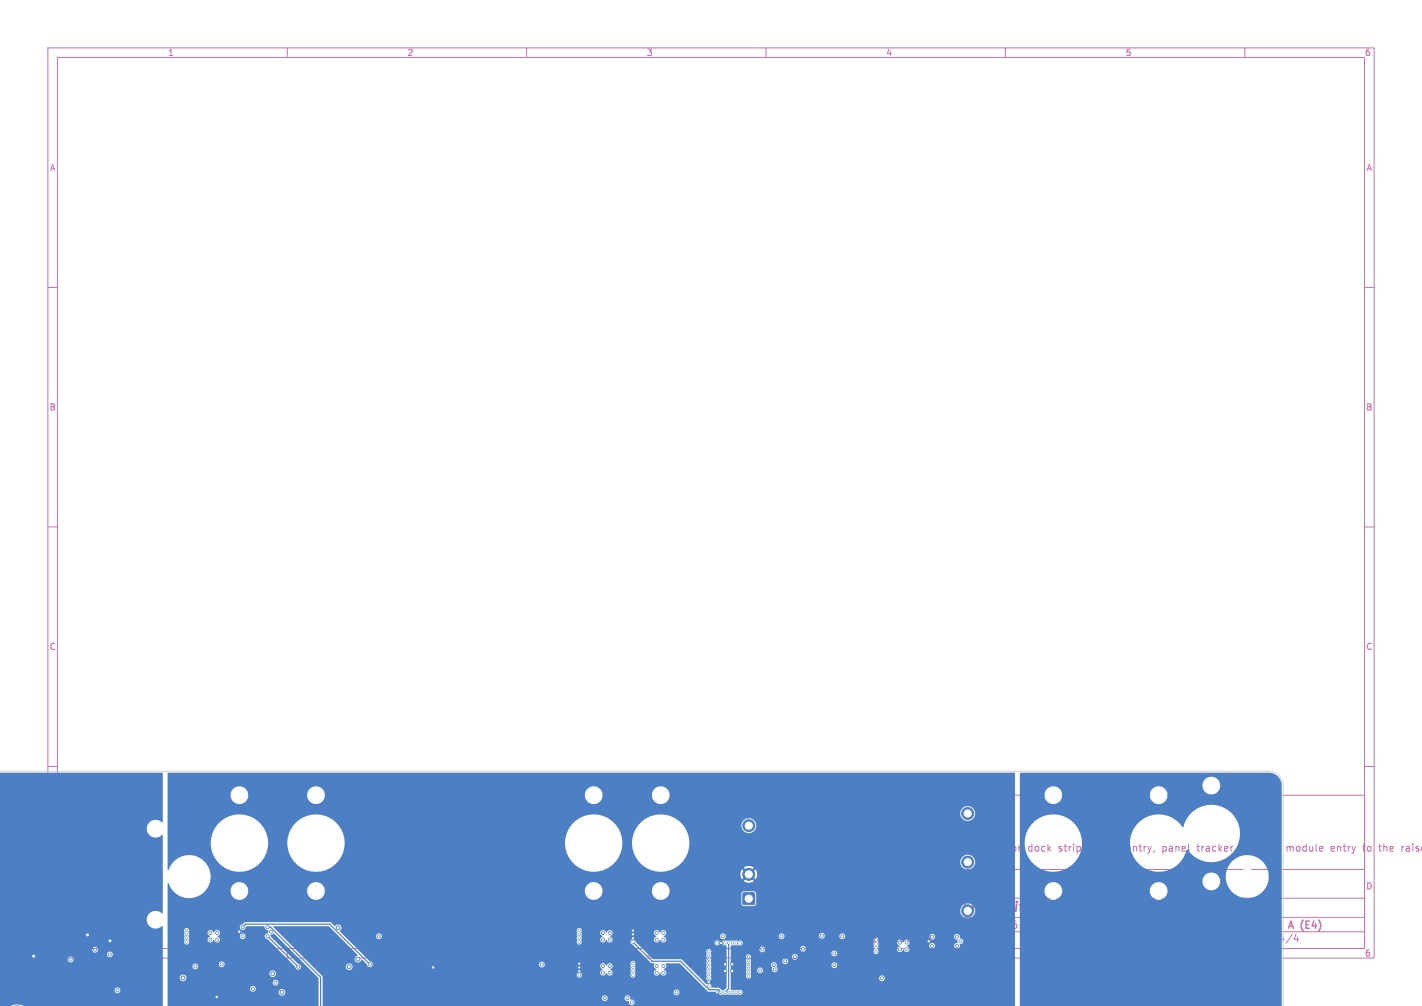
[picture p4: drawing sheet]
<svg xmlns="http://www.w3.org/2000/svg" width="297mm" height="210mm" viewBox="0 0 297 210" stroke-linecap="round" stroke-linejoin="round" font-family="sans-serif">
<defs><g id="words">
<g font-size="2.8" fill="#c872ab">
<text x="202.3" y="190.9">Field</text>
<text x="211.8" y="190.9">Kit</text>
</g>
<g font-size="2.1" fill="#c872ab">
<text x="208.6" y="178">floor</text>
<text x="215.2" y="178">dock</text>
<text x="221.7" y="178">strip:</text>
<text x="236.2" y="178">entry,</text>
<text x="243.8" y="178">panel</text>
<text x="251.2" y="178">tracker,</text>
<text x="261.1" y="178">battery</text>
<text x="270.2" y="178">module</text>
<text x="279.6" y="178">entry</text>
<text x="286.5" y="178">to</text>
<text x="290" y="178">the</text>
<text x="294.8" y="178">rais</text>
<text x="207" y="194.1">2026-09-04</text>
<text x="267.1" y="196.9">4/4</text>
<text x="269.4" y="194.3">A</text>
<text x="272.4" y="194.3">(E4)</text>
</g>
<g font-size="2.1" fill="#fff">
<text x="178" y="196.9">KiCad</text>
<text x="185.7" y="196.9">E.D.A.</text>
<text x="193.3" y="196.9">9.0.9</text>
</g>
<g font-size="1.8" fill="#c872ab">
<text x="35" y="11.9">1</text>
<text x="85" y="11.9">2</text>
<text x="135" y="11.9">3</text>
<text x="185" y="11.9">4</text>
<text x="235" y="11.9">5</text>
<text x="285" y="11.9">6</text>
<text x="10.3" y="35.9">A</text>
<text x="285.4" y="35.9">A</text>
<text x="10.3" y="85.9">B</text>
<text x="285.3" y="85.9">B</text>
<text x="10.3" y="135.9">C</text>
<text x="285.3" y="135.9">C</text>
<text x="285.3" y="185.9">D</text>
<text x="35" y="199.9">1</text>
<text x="135" y="199.9">3</text>
<text x="285" y="199.9">6</text>
</g>
</g></defs>
<g fill="none" stroke="#c872ab" stroke-width=".21">
<path d="M10 10h277v190h-277zM12 12h273v186h-273zM60 10v2M110 10v2M160 10v2M210 10v2M260 10v2M10 60h2M285 60h2M10 110h2M285 110h2M10 160h2"/>
<path d="M177 166h108v32h-108zM178.5 177.7v-1.5l.5 1.1 .5-1.1v1.5M180.2 176.9h.5M180.9 176.2h-.7v1.5h.7M182.3 176.3l-.6-.1-.2 .1v.5l.7 .3 .1 .3-.3 .3-.5-.1M183 176.9h.8M183 176.2v1.5M183.8 176.2v1.5M185.3 176.3l-.6-.1-.2 .3 .1 .3 .6 .3v.5l-.2 .1-.5-.1M185.7 177.7l.5-1.5 .5 1.5M185.9 177.3h.7M187 176.2h.9"/>
<path d="M187.5 176.2v1.5M188.4 177.1h1.1M190.1 176.2h1l-.6 1.5M191.8 176.3l.2-.1a.8 .8 0 0 1 .5 .7 .8 .8 0 0 1-.5 .8 1 1 0 0 1-.2-1.4zM193.9 176.8l-.3 .3h-.4l-.2-.3 .2-.5 .4-.1 .2 .1a.99 .99 0 0 1-.3 1.4h-.3M196.7 176.1l-1.2 2M198.2 176.2h1l-.6 1.5M200.6 176.8l-.3 .3h-.3l-.3-.3 .2-.5 .4-.1 .2 .1a.99 .99 0 0 1-.3 1.4h-.3M201.3 176.3l.2-.1a.8 .8 0 0 1 .5 .7 .8 .8 0 0 1-.5 .8l-.2-.1-.1-.5zM202.7 177.6v.1M204.5 176.9h.5M205.2 176.2h-.7v1.5h.7"/>
<path d="M206.2 176.1l-.4 1.1h.9M206.5 176.7v1M228.7 176.8l-.4-.1-.2 .2 .1 .2 .5 .2v.3h-.6M229.4 176.8l.2-.1 .4 .1v.9M229.4 176.2v1.5M230.8 176.8l.4-.1 .3 .3v.4l-.3 .3-.4-.1-.1-.2zM232.1 176.7v1M232.5 176.7l-.4 .3M233 177.2l.7-.1-.1-.3-.4-.1-.2 .2v.7h.6M235.6 176.7l-.2 .2v.6l.2 .2M236.1 177.1l-.7 .1M242.9 177.6l.4 .1"/>
<path d="M242.9 176.7v1.5M243.3 176.7l-.4 .1M250 176.7h.5M250.2 176.2v1.3l.3 .2M259.9 176.8l.4-.1 .2 .1M259.9 176.2v1.5M260.5 177.6l-.2 .1-.4-.1M268.8 176.8l.4-.1 .3 .2M268.8 176.7v1M269.5 176.9v.8M269.7 176.7l-.2 .2M278 177.2l.7-.1v-.3l-.5-.1-.2 .2 .1 .7h.6"/>
<path d="M284.6 176.7h.6M284.9 177.6l.3 .1M285 160h2M285.9 176.7l-.3 .3v.4l.3 .3M289 176.2v1.5M289.5 176.7l-.5 .1M293.7 176.8h.6M294.2 177.1h-.3l-.2 .2v.3l.5 .1M10.7 184.3a.66 .66 0 0 1 .7 .6 .66 .66 0 0 1-.7 .7zM60 198v2M85.3 198.4l.5-.1 .3 .4-.8 .9h.8M110 198v2"/>
<path d="M160 198v2M177 194.5h108M177 191.5h108M177 187.5h108M177 181.5h108M178.5 185.6h.5M179.2 184.9h-.7v1.5M179.2 192.4l-.5-.1-.2 .1v.5l.6 .3 .1 .3-.2 .3-.6-.1M179.2 182.3l-.5-.1-.2 .1v.5l.6 .3 .1 .3-.2 .3-.6-.1M179.7 184.9v.1M179.7 185.4v1M179.9 182.2v1.5"/>
<path d="M179.9 192.3v.1M179.9 192.8v1M179.9 182.8l.2-.1 .4 .1v.9M180.5 192.8h.7l-.7 1h.7M180.5 184.9v1.3l.2 .2M181.2 185.9l.7-.1-.1-.3-.4-.1-.2 .2v.7h.6M181.2 183.2l.7-.1-.1-.3-.4-.1-.2 .2v.7h.6M181.7 193.3l.8-.1-.1-.3-.4-.1-.3 .2 .1 .7h.6M182.5 183.2l.7-.1-.1-.3-.4-.1-.2 .2v.7h.6M182.5 186.3v.1M182.5 185.5v.1M183.1 193.7v.1"/>
<path d="M183.1 192.9v.1M183.6 182.7h.6M183.8 182.2v1.3l.4 .2M184.4 185.5l.4-.1 .3 .3-.1 .6h-.6M184.4 185.4v1.5M184.7 183.6v.1M184.7 182.8v.1M184.7 193.8l.5-1.5 .5 1.5M184.9 193.4h.7M185.7 198.2l-.4 1h.9M186 198.7v.9M186.4 185.5l-.4-.1-.3 .3 .1 .6h.6"/>
<path d="M186.5 192.2l-.3 1.1h.9M186.9 192.8v1M187 185.5l.5-.1 .2 .3-.1 .6h-.6M187 184.9v1.5M188.4 185.8h1.1M190.2 185.9l.7-.1-.1-.3-.4-.1-.2 .2v.7h.6M191.5 186.4h.8M191.5 185.3l.4-.4v1.5M193 185.8h1.1M195.5 185.5l-.5-.1-.3 .3 .2 .6h.6M195.5 184.9v1.5M196.2 185.5l.4-.1 .3 .3v.4l-.3 .3-.4-.1-.1-.2z"/>
<path d="M197 191.5v3M198.2 185.5l-.5-.1-.2 .3 .1 .6h.6M198.8 184.9v1.5M199 185.8l.4 .6M199.4 185.4l-.6 .6M200 186.3v.1M200.5 192.3a.76 .76 0 0 1 .8 .7 .76 .76 0 0 1-.8 .8zM200.7 184.9v1.5M200.9 185.8l.4 .6M201.3 185.4l-.6 .6M202 192.9h.5l.1 .9M202 184.9v.1"/>
<path d="M202 185.4v1M202.6 193.2h-.5l-.2 .2 .2 .4 .5-.1M203.1 192.8h.6M203.3 192.3v1.3l.4 .2M203.3 185.5l-.4-.1-.3 .3 .1 .6h.6M204 185.5h.5l.1 .9M204.1 193.3l.7-.1-.1-.3-.4-.1-.2 .2 .1 .7h.5M204.6 185.8h-.5l-.2 .2 .2 .4 .5-.1M205.5 193.7v.1M205.5 192.9v.1M206 185.5l-.5-.1-.3 .3 .2 .6h.6M206 184.9v1.5"/>
<path d="M206.3 186.5h1.2M207.8 185.5l.4-.1 .3 .3-.1 .6h-.6M207.8 185.4v1.5M209.8 185.5l-.4-.1-.3 .3 .1 .6h.6M210 198v2M210.5 185.5l.4-.1 .3 .3-.2 .6h-.5M210.5 184.9v1.5M217.7 193.2h1.2M219.7 192.4l.2-.1a.8 .8 0 0 1 .5 .7 .8 .8 0 0 1-.5 .8 1 1 0 0 1-.2-1.4zM221.3 192.2l-.3 1.1h.9M221.7 192.8v1M236 198.3h-.6l-.1 .6 .2-.1 .5 .1 .1 .1-.1 .5-.2 .1-.5-.1"/>
<path d="M260 198v2M261 191.5v6.5M263.5 195.1v1.5M264.8 195.1v1.5M264.8 195.7l-.4-.1-.3 .3 .1 .6h.6M265.5 196.5v.1M265.5 195.7v.1M270.7 195l-.4 1.1h.9M271 195.6v1"/>
</g>
<g fill="none" stroke="#c872ab" stroke-width=".3">
<path d="M182.1 179.8l-.4-.1-.2 .2 .1 .2 .5 .2v.3h-.6M182.8 179.8l.2-.1 .3 .1 .1 .9M182.8 179.2v1.5M184.9 179.3l-.6-.1-.2 .1v.5l.7 .2 .1 .4-.3 .3-.5-.1M185.6 179.8h.5l.1 .9M186.7 179.7h.6M186.9 179.2v1.3l.4 .2M178.6 180.7v-1.5l.5 1.1 .5-1.1v1.5M180.2 180.2l.7-.2-.1-.2-.4-.1-.2 .2 .1 .7h.5M186.2 180l-.5 .1-.2 .2 .2 .4 .5-.1M263.6 193.1l.7-.1 .1-.2-.1-.4-.7-.1v1.5M263.9 193.1l.5 .7"/>
<path d="M265 193.3l.7-.2-.1-.2-.4-.1-.2 .2 .1 .7h.5M266.2 192.8l.4 1 .3-1M267.5 193.6v.2M267.5 192.9v.1"/>
</g>
<g fill="none" stroke="#c872ab" stroke-width=".4">
<path d="M178.7 188.2h1.1M179.3 188.2l-.3 2M180.4 188.9l-.1 1.3M180.5 188.2v.2M181.1 188.9h.7M181.5 188.2l-.3 1.7 .1 .2 .4 .1M182.6 188.2l-.2 1.7 .2 .3M183.4 189.5l1-.1-.1-.4h-.7l-.3 .9 .3 .3 .6-.1M185.1 190v.2M185.3 189l-.1 .2M187.6 190.2l.2-2 .5 1.4 .9-1.4-.3 2M189.9 189.5l.9-.1v-.4h-.8l-.2 .9 .3 .3 .5-.1"/>
<path d="M192.4 189a.49 .49 0 0 0-.8 .3l.3 .2 .4 .1 .1 .2-.3 .4-.6-.1M193.3 189.1l.4-.2 .4 .1v1.2M193.5 188.2l-.3 2M196.3 188.3a.85 .85 0 0 0-1.1 .1v.6l.9 .4-.1 .6a.85 .85 0 0 1-1.1 .1M197.1 189h.7v1.2M197.9 189.4h-.7a.4 .4 0 0 0-.3 .4 .4 .4 0 0 0 .2 .4l.7-.1M198.6 188.9h.8M199 188.2l-.2 1.7v.2l.4 .1M201.6 188.2l-.2 2M210.4 188.2l-.2 2M210.6 189.1l.7 1.1M211.6 188.2l-1.3 1.2"/>
<path d="M216.6 188.9l.2 .1M217.6 189h.8l-.1 1.2M218.5 189.4h-.7a.4 .4 0 0 0-.4 .4 .4 .4 0 0 0 .3 .4l.7-.1M219.5 188.9l-.2 1.3M220 188.9l-.4 .1-.2 .3M220.7 188.9l-.2 1.3M221.3 188.9l-.4 .1-.2 .3M221.9 188.9l-.1 1.3M222 188.2v.2M222.7 189.5l1-.1-.1-.4-.5-.1-.3 .3-.1 .9h.8M224.6 188.9l-.2 1.3M225.2 188.9l-.4 .1-.2 .3"/>
<path d="M227.3 189.4h1.5M231.3 189.3h.8l.3-.2a.51 .51 0 0 0-.2-.9h-.7l-.3 2M234.6 188.4a.88 .88 0 0 0-1 0 .88 .88 0 0 0-.4 1 .69 .69 0 0 0 .3 .7 .69 .69 0 0 0 .9-.1M235.3 189.2h.7M235.5 188.2h.6l.3 .2v.4l-.4 .4 .3 .1a.58 .58 0 0 1-.3 .9h-.8zM237.3 189.4h1.5M239.8 189.2h.7M240.9 188.2h-1l-.2 2h.9M241.4 190.2h1.1M241.6 188.8l.6-.6-.2 2M245.2 188.2a.96 .96 0 0 1 1 .6 .96 .96 0 0 1-.3 1.1l-.5 .3h-.5zM247.1 188.5a.69 .69 0 0 1 1.2 0 1.47 1.47 0 0 1-.6 1.7l-.6-.1a1.5 1.5 0 0 1 0-1.6z"/>
<path d="M250.4 188.4a.88 .88 0 0 0-1 0 .88 .88 0 0 0-.4 1 .69 .69 0 0 0 .3 .7 .69 .69 0 0 0 .9-.1M251.3 188.2l-.3 2M251.4 189.1l.8 1.1M252.4 188.2l-1.3 1.2"/>
</g>
<g fill="#4d7fc4" stroke="#4d7fc4" stroke-width=".21">
<path d="M.6 210.1h6z"/>
<path d="M155.2 186.4h2.4v2.4h-2.4z"/>
<circle cx="156.4" cy="182.5" r="1.25"/>
<circle cx="156.4" cy="172.4" r="1.25"/>
<circle cx="202.1" cy="190.1" r="1.25"/>
<circle cx="202.1" cy="180" r="1.25"/>
<circle cx="202.1" cy="169.8" r="1.25"/>
<circle cx="23" cy="199.2" r=".3"/>
<circle cx="24.5" cy="206.7" r=".3"/>
<circle cx="19.9" cy="198.3" r=".3"/>
<circle cx="39" cy="195.1" r=".22"/>
<circle cx="50.7" cy="195.5" r=".3"/>
<circle cx="55.9" cy="193.6" r=".3"/>
<circle cx="39" cy="195.9" r=".22"/>
<circle cx="39" cy="194.3" r=".22"/>
<circle cx="57.6" cy="205.1" r=".3"/>
<circle cx="152.9" cy="202.7" r=".3"/>
<circle cx="45.3" cy="208.1" r=".3"/>
<circle cx="121" cy="201.2" r=".22"/>
<circle cx="151.5" cy="201.3" r=".3"/>
<circle cx="151.5" cy="202.7" r=".3"/>
<circle cx="121" cy="202.8" r=".22"/>
<circle cx="148" cy="205" r=".23"/>
<circle cx="121" cy="202" r=".22"/>
<circle cx="132.2" cy="195.9" r=".22"/>
<circle cx="132.2" cy="194.3" r=".23"/>
<circle cx="152.9" cy="201.3" r=".3"/>
<circle cx="132.2" cy="195.1" r=".23"/>
<circle cx="150.6" cy="196.9" r=".22"/>
<circle cx="90.4" cy="202" r=".3"/>
<circle cx="50" cy="194.5" r=".3"/>
<circle cx="149.8" cy="207.1" r=".22"/>
<circle cx="44" cy="196.2" r=".3"/>
<circle cx="44" cy="194.8" r=".3"/>
<circle cx="189.4" cy="198.2" r=".3"/>
<circle cx="55.9" cy="195.5" r=".3"/>
<circle cx="45.4" cy="196.2" r=".3"/>
<circle cx="45.4" cy="194.8" r=".3"/>
<circle cx="199.9" cy="197.5" r=".3"/>
<circle cx="188" cy="198.2" r=".3"/>
<circle cx="62.3" cy="201.8" r=".3"/>
<circle cx="52.8" cy="206.4" r=".3"/>
<circle cx="40.8" cy="201.8" r=".3"/>
<circle cx="161.6" cy="201.5" r=".3"/>
<circle cx="113.2" cy="201.4" r=".3"/>
<circle cx="127.4" cy="194.8" r=".3"/>
<circle cx="126" cy="196.2" r=".3"/>
<circle cx="153" cy="196.9" r=".22"/>
<circle cx="127.4" cy="196.2" r=".3"/>
<circle cx="154.6" cy="196.9" r=".22"/>
<circle cx="153.8" cy="196.8" r=".22"/>
<circle cx="126" cy="194.8" r=".3"/>
<circle cx="39" cy="196.7" r=".22"/>
<circle cx="56.6" cy="194.5" r=".3"/>
<circle cx="200.6" cy="196.5" r=".3"/>
<circle cx="183" cy="198.7" r=".22"/>
<circle cx="46.3" cy="201.3" r=".3"/>
<circle cx="79.2" cy="195.5" r=".3"/>
<circle cx="132.2" cy="196.7" r=".22"/>
<circle cx="150.6" cy="207.2" r=".22"/>
<circle cx="121" cy="203.6" r=".22"/>
<circle cx="152.2" cy="207.1" r=".22"/>
<circle cx="156.3" cy="202.2" r=".23"/>
<circle cx="131.1" cy="208.4" r=".3"/>
<circle cx="153" cy="207.2" r=".22"/>
<circle cx="148" cy="198.6" r=".22"/>
<circle cx="148" cy="199.4" r=".22"/>
<circle cx="159.2" cy="198.2" r=".3"/>
<circle cx="148" cy="201" r=".22"/>
<circle cx="167.7" cy="198.1" r=".3"/>
<circle cx="148" cy="201.8" r=".22"/>
<circle cx="161.8" cy="202.4" r=".3"/>
<circle cx="149.8" cy="196.8" r=".22"/>
<circle cx="148" cy="202.6" r=".22"/>
<circle cx="174.3" cy="201.5" r=".3"/>
<circle cx="151.4" cy="196.9" r=".22"/>
<circle cx="151.4" cy="207.2" r=".22"/>
<circle cx="152.2" cy="196.8" r=".22"/>
<circle cx="148" cy="200.2" r=".22"/>
<circle cx="163.2" cy="195.5" r=".3"/>
<circle cx="141.3" cy="207.2" r=".3"/>
<circle cx="138.6" cy="203.1" r=".3"/>
<circle cx="199.9" cy="195.6" r=".3"/>
<circle cx="156.3" cy="200.6" r=".23"/>
<circle cx="156.3" cy="201.4" r=".23"/>
<circle cx="183" cy="197.9" r=".22"/>
<circle cx="137.2" cy="201.7" r=".3"/>
<circle cx="194.7" cy="197.5" r=".3"/>
<circle cx="137.2" cy="203.1" r=".3"/>
<circle cx="156.3" cy="199.8" r=".22"/>
<circle cx="138.6" cy="201.7" r=".3"/>
<circle cx="184.2" cy="204.2" r=".3"/>
<circle cx="166" cy="199.8" r=".3"/>
<circle cx="148" cy="205.8" r=".23"/>
<circle cx="174.3" cy="199" r=".3"/>
<circle cx="151" cy="195.5" r=".3"/>
<circle cx="164" cy="200.7" r=".3"/>
<circle cx="148" cy="204.2" r=".23"/>
<circle cx="175.9" cy="195.5" r=".3"/>
<circle cx="131.9" cy="209.3" r=".3"/>
<circle cx="137.2" cy="196.2" r=".3"/>
<circle cx="156.3" cy="203.8" r=".23"/>
<circle cx="121" cy="195.1" r=".23"/>
<circle cx="121" cy="194.3" r=".23"/>
<circle cx="137.2" cy="194.8" r=".3"/>
<circle cx="121" cy="195.9" r=".22"/>
<circle cx="138.6" cy="196.2" r=".3"/>
<circle cx="138.6" cy="194.8" r=".3"/>
<circle cx="126.3" cy="208.4" r=".3"/>
<circle cx="132.2" cy="202.8" r=".22"/>
<circle cx="126" cy="201.7" r=".3"/>
<circle cx="126" cy="203.1" r=".3"/>
<circle cx="132.2" cy="202" r=".22"/>
<circle cx="127.4" cy="203.1" r=".3"/>
<circle cx="154.6" cy="207.2" r=".22"/>
<circle cx="127.4" cy="201.7" r=".3"/>
<circle cx="132.2" cy="201.2" r=".22"/>
<circle cx="121" cy="196.7" r=".22"/>
<circle cx="156.3" cy="203" r=".23"/>
<circle cx="132.2" cy="203.6" r=".22"/>
<circle cx="153.8" cy="207.1" r=".22"/>
<circle cx="158.7" cy="202.6" r=".3"/>
<circle cx="171.7" cy="195.4" r=".3"/>
<circle cx="148" cy="203.4" r=".22"/>
<circle cx="14.8" cy="200.3" r=".3"/>
<circle cx="77.2" cy="201.3" r=".3"/>
<circle cx="50.7" cy="193.6" r=".3"/>
<circle cx="74.8" cy="200.2" r=".4"/>
<circle cx="38.2" cy="204.1" r=".4"/>
<circle cx="70.6" cy="193.7" r=".4"/>
<circle cx="7" cy="199.6" r=".4"/>
<circle cx="72.9" cy="201.8" r=".4"/>
<circle cx="18.3" cy="195.2" r=".4"/>
<circle cx="23" cy="196.4" r=".4"/>
<circle cx="57" cy="203.3" r=".4"/>
<circle cx="58.9" cy="207.2" r=".4"/>
</g>
<path d="M50.7 193.6l.6-.7h17.6l8.3 8.4M55.9 193.6h.6l10.5 10.4v6.1M55.9 195.5l6.4 6.3M132.2 196.7l4 4h5.9l6 5.9h1.9l.6 .6M152.2 196.9v9.5l-.8 .8" fill="none" stroke="#4d7fc4" stroke-width=".25"/>
<g fill="#4d7fc4">
<path d="M-.1 161.3h34l.1 10.3-.1 .1a1.88 1.88 0 0 0-2.7 0 1.88 1.88 0 0 0 0 2.7 1.88 1.88 0 0 0 2.7-.1v16.4a1.9 1.9 0 0 0-2.7-.1 1.9 1.9 0 0 0 0 2.7 1.9 1.9 0 0 0 2.7 0l.1 16.8h-34.1h7h-1.6l-1.5-.4-1.9 .4h-2v-3.4h24v.1a.61 .61 0 0 0 1 .4 .61 .61 0 0 0 0-1 .61 .61 0 0 0-1 .5h-24v-6.5h14.3v.2a.61 .61 0 0 0 .9 .4 .61 .61 0 0 0 0-1 .61 .61 0 0 0-.9 .4h-14.3v-1h22.5v.1a.61 .61 0 0 0 .9 .5 .61 .61 0 0 0 0-1.1 .61 .61 0 0 0-.9 .5h-22.5v-1h19.4v.1a.61 .61 0 0 0 .9 .5 .61 .61 0 0 0 0-1 .61 .61 0 0 0-.9 .4h-19.4z"/>
<path d="M35 161.4h177v48.7h-177h23.7h-23.7v-2.9h23.2v.2a.7 .7 0 0 0 1.2 .3 .7 .7 0 0 0-.3-1.2 .7 .7 0 0 0-.9 .7h-23.2v-.9h17.2v.2a.61 .61 0 0 0 .9 .4 .61 .61 0 0 0 0-1 .61 .61 0 0 0-.9 .4h-17.2v-1.2h22v.1a.61 .61 0 0 0 .9 .5 .61 .61 0 0 0 0-1.1 .61 .61 0 0 0-.9 .5h-22v-.9h2.5l.1 .1a.7 .7 0 0 0 1.1 .4 .7 .7 0 0 0-.2-1.2 .7 .7 0 0 0-1 .7h-2.5v-.9h21.3v.2a.7 .7 0 0 0 1.1 .3 .7 .7 0 0 0-.2-1.2 .7 .7 0 0 0-.9 .7h-21.3v-1.6h5.2v.1a.6 .6 0 0 0 .9 .5 .6 .6 0 0 0 0-1.1h4.6v.2a.61 .61 0 0 0 .9 .4 .61 .61 0 0 0 0-1 .61 .61 0 0 0-.9 .4h-5l-.3 .1-.2 .4h-5.2v-7.5h3.5l.1 .4-.1 .4 .1 1.2a.55 .55 0 0 0-.1 .7 .55 .55 0 0 0 .7 .2 .55 .55 0 0 0 .2-.8l.1-1.3-.1-.3h4l.1 .4 .4 .4a.65 .65 0 0 0-.6 .7 .65 .65 0 0 0 .7 .6 .65 .65 0 0 0 .6-.6 .66 .66 0 0 0 .8 .5 .66 .66 0 0 0 .5-.8l-.4-.4v-.1h4.6a.61 .61 0 0 0 .8 .6 .61 .61 0 0 0 .2-1 .61 .61 0 0 0-1 .2v.2h-4.6a.63 .63 0 0 0 .2-1.1 .63 .63 0 0 0-1 .4l-.1-.1a.61 .61 0 0 0-.7-.4 .61 .61 0 0 0-.5 .5h-4a.54 .54 0 0 0-.2-.9 .54 .54 0 0 0-.7 .4h-3.5v-.7h15.1v.1a.62 .62 0 0 0 .7 .5 .62 .62 0 0 0 .5-.6l.2-.2h3.7a1.1 1.1 0 0 0 .8 1v.5a.66 .66 0 0 0-.7 .6 .66 .66 0 0 0 .6 .7l5.8 5.8a.62 .62 0 0 0 .6 .5 .62 .62 0 0 0 .6-.6 .62 .62 0 0 0-.7-.6l-5.7-5.7v-.4l.7-.2 9.3 9.3v5.9h-1.2h137.4h-135.3v-1.8h58.3v.2a.61 .61 0 0 0 .7 .5 .61 .61 0 0 0 .5-.7h3.6v.2a.72 .72 0 0 0 .8 .5 .64 .64 0 0 0 .6 .9 .64 .64 0 0 0 .7-.8 .64 .64 0 0 0-.9-.4 .63 .63 0 0 0-.5-.9 .63 .63 0 0 0-.7 .5h-3.6a.61 .61 0 0 0-.6-.5 .61 .61 0 0 0-.6 .5h-58.3v-1.2h73.3v.2a.61 .61 0 0 0 .9 .4 .61 .61 0 0 0 0-1 .61 .61 0 0 0-.9 .4h-73.3v-3.1l-.4-.5h53.5a.53 .53 0 0 0 .6 .6 .53 .53 0 0 0 .3-.9 .53 .53 0 0 0-.9 .2v.1h-53.5l-1.6-1.6h6.8a.7 .7 0 0 0 1.1 .5 .7 .7 0 0 0 0-1.2 .7 .7 0 0 0-1.1 .6v.1h-6.8l-8.3-8.5h11.6l6 6.1a.74 .74 0 0 0-.6 .7 .74 .74 0 0 0 .7 .7 .74 .74 0 0 0 .7-.6l1.1 1a.6 .6 0 0 0 .7 .6 .6 .6 0 0 0 .5-.6h34.8v.1a.61 .61 0 0 0 .5 .6 .61 .61 0 0 0 .6-.4h11.7l.2 .5a.2 .2 0 0 1 .2 .1 .2 .2 0 0 1 0 .3 .63 .63 0 0 0-.2 1.1 .63 .63 0 0 0 1-.5 .66 .66 0 0 0 .8 .5 .66 .66 0 0 0 .5-.8l-.4-.4v-.2a.6 .6 0 0 0 .5-.5 .6 .6 0 0 0-.4-.6h4.1l.1 .5-.1 .3 .1 1.2a.55 .55 0 0 0-.1 .7 .55 .55 0 0 0 .7 .2 .55 .55 0 0 0 .2-.8l.1-.4-.1-1.2a.56 .56 0 0 0-.1-.8 .56 .56 0 0 0-.8 .3h-4.4l-.3 .1-.3 .4-.1-.1a.61 .61 0 0 0-.7-.4 .61 .61 0 0 0-.5 .5h-11.7l.1-.2a.61 .61 0 0 0-.6-.6 .61 .61 0 0 0-.6 .5h-34.8l-.2-.5-.4-.1-5.3-5.3h6.7v.1a.61 .61 0 0 0 .9 .5 .61 .61 0 0 0 0-1.1 .61 .61 0 0 0-.9 .5h-6.7l-.9-1.1 .1-.1h49.4l.1 .4-.1 .4 .1 1.2a.55 .55 0 0 0-.1 .7 .55 .55 0 0 0 .8 .1 .55 .55 0 0 0 .1-.7l.1-.4-.1-1.2h4l.1 .4 .4 .3a.68 .68 0 0 0-.5 .7 .68 .68 0 0 0 .5 .7l.4-.2 .3-.4 .2 .2a.6 .6 0 0 0 1 .2h3.9l.1 .4 4.1 4 .8 .1v.2a.68 .68 0 0 0 .4 1 .68 .68 0 0 0-.5 .7 .68 .68 0 0 0 .5 .7l.4-.2 .3-.4a.66 .66 0 0 0 .8 .5 .66 .66 0 0 0 .5-.8l-.4-.4v-.2a.6 .6 0 0 0 .3-.9l.1-.2h2.9l5.8 5.8 2 .1 .2 .2a.78 .78 0 0 0 1.1 .4l1.2 .1 .3-.2 .5 .2 .3-.2 .5 .2 .2-.1a.56 .56 0 0 0 .8 .1 .56 .56 0 0 0 .1-.8 .56 .56 0 0 0-.7-.2l-1.7-.1v-6.9h3.2l.1 .4-.1 .4 .1 .4-.1 .4 .1 .4-.1 .4 .1 1.2a.59 .59 0 0 0 0 .7 .59 .59 0 0 0 .8 .1h26.9v.2a.61 .61 0 0 0 .9 .4 .61 .61 0 0 0 0-1 .61 .61 0 0 0-.9 .4h-26.9l.2-.3-.2-1.3h1.4a.61 .61 0 0 0 .8 .6 .61 .61 0 0 0 .3-.9 .61 .61 0 0 0-1 .1l-.1 .2h-1.4l.2-1.1h4.1l.3 .6a.65 .65 0 0 0 .2 .9 .65 .65 0 0 0 .9-.3 .65 .65 0 0 0-.2-.8v-.4h11.5v.2a.61 .61 0 0 0 .9 .4 .61 .61 0 0 0 0-1 .61 .61 0 0 0-.9 .4h-11.5a.61 .61 0 0 0-.6-.5 .61 .61 0 0 0-.6 .5h-4.1l-.2-.4 .2-.4h6.5a.61 .61 0 0 0 .8 .7 .61 .61 0 0 0 .3-1 .61 .61 0 0 0-1.1 .1v.2h-6.5l-.2-.4 .2-.5h8.5a.61 .61 0 0 0 .8 .6 .61 .61 0 0 0 .3-1 .61 .61 0 0 0-1.1 .2v.2h-8.5a.53 .53 0 0 0-.6-.5 .53 .53 0 0 0-.5 .5h-3.2v-.7h21.1v.1a.61 .61 0 0 0 .9 .4 .61 .61 0 0 0 0-1 .61 .61 0 0 0-.9 .5h-21.1v-.9h6v.2a.6 .6 0 0 0 .8 .5 .6 .6 0 0 0 .4-.8h7.3v.1a.61 .61 0 0 0 .9 .5 .61 .61 0 0 0 0-1 .61 .61 0 0 0-.9 .4h-7.3a.61 .61 0 0 0-.7-.4 .61 .61 0 0 0-.5 .5h-6l.1-.8h1.4a.56 .56 0 0 0 .8 .1 .56 .56 0 0 0 .1-.8 .56 .56 0 0 0-.7-.2l-.4-.1-.5 .2-.3-.2-1.2 .1a.56 .56 0 0 0-1 .2 .56 .56 0 0 0 .7 .7l.2 .2-.1 8.7-.7 .6-.9-.6h-1.5a.67 .67 0 0 0-.3-.8 .67 .67 0 0 0-.8 0l-5.2-5.1-5.9-.1-1.7-1.6h12.8l.1 .4-.1 .4 .1 .4-.1 .4 .1 .4-.1 .4 .1 .4-.1 .4 .1 .4-.1 .4 .1 1.2a.55 .55 0 0 0-.1 .7 .55 .55 0 0 0 .8 .1 .55 .55 0 0 0 .2-.7l.1-.4-.2-.4 .2-.4-.2-.4 .2-.4-.2-.4 .2-.4-.2-.4 .2-.4-.1-1.2a.56 .56 0 0 0-.2-.9 .56 .56 0 0 0-.8 .4h-12.8l-1.8-1.8h16.4v.1a.53 .53 0 0 0 .8 .4 .53 .53 0 0 0 0-.9 .53 .53 0 0 0-.8 .4h-16.4l-.2-.3a.53 .53 0 0 0-.6-.4 .53 .53 0 0 0-.4 .5l-3.9-.1a.7 .7 0 0 0-.4-1l.4-.4 .2-.4h8.6l.1 .4 .4 .3a.68 .68 0 0 0-.5 .7 .68 .68 0 0 0 .5 .7l.4-.2 .3-.4a.68 .68 0 0 0 .7 .5 .68 .68 0 0 0 .7-.5h43.3l.1 .4-.1 .4 .1 1.2a.55 .55 0 0 0-.1 .7 .55 .55 0 0 0 .7 .2 .55 .55 0 0 0 .2-.8l.1-1.3-.1-.3h4l.1 .4 .4 .3a.68 .68 0 0 0-.5 .7 .68 .68 0 0 0 .5 .7l.4-.2 .3-.4a.66 .66 0 0 0 .8 .5 .66 .66 0 0 0 .5-.8l-.4-.4v-.1h4.6a.61 .61 0 0 0 .8 .6 .61 .61 0 0 0 .2-1 .61 .61 0 0 0-1 .2v.2h-4.6a.63 .63 0 0 0 .2-1.1 .63 .63 0 0 0-1 .4l-.1-.1a.61 .61 0 0 0-.7-.4 .61 .61 0 0 0-.5 .5h-4a.54 .54 0 0 0-.2-.9 .54 .54 0 0 0-.7 .4h-43.3l-.2-.4-.4-.3 11.8-.1v.1a.61 .61 0 0 0 .7 .6 .61 .61 0 0 0 .5-.7h11v.1a.6 .6 0 0 0 .8 .5 .6 .6 0 0 0 .4-.7h7.3v.1a.6 .6 0 0 0 .6 .6 .6 .6 0 0 0 .6-.6h3v.1a.6 .6 0 0 0 .6 .6 .6 .6 0 0 0 .6-.6h17.6v.1a.61 .61 0 0 0 .7 .6 .61 .61 0 0 0 .5-.7h4v.1a.75 .75 0 0 0 .7 .6v.6a.65 .65 0 0 0-.7 .8 .65 .65 0 0 0 .9 .5 .65 .65 0 0 0 .3-1 .65 .65 0 0 0 .7-.6 .65 .65 0 0 0-.7-.7 .62 .62 0 0 0-.4-.8 .62 .62 0 0 0-.8 .5h-4l-.1-.2a.61 .61 0 0 0-.6-.4 .61 .61 0 0 0-.5 .6l-17.6-.1a.61 .61 0 0 0-.6-.5 .61 .61 0 0 0-.6 .5l-3-.1a.61 .61 0 0 0-.6-.6 .61 .61 0 0 0-.6 .6l-7.3-.1a.61 .61 0 0 0-.6-.3 .61 .61 0 0 0-.6 .5h-11v-.2a.61 .61 0 0 0-.7-.3 .61 .61 0 0 0-.5 .5h-11.7a.63 .63 0 0 0 .2-1.1 .63 .63 0 0 0-1 .4l-.1-.1a.61 .61 0 0 0-.7-.4 .61 .61 0 0 0-.5 .5h-8.6l-.1-.2a.67 .67 0 0 0-.7-.3 .67 .67 0 0 0-.5 .5l-.1-.1a.61 .61 0 0 0-.7-.4 .61 .61 0 0 0-.5 .5h-4a.54 .54 0 0 0-.2-.9 .54 .54 0 0 0-.7 .4l-49.3-.1a.74 .74 0 0 0-.2-1.1 .74 .74 0 0 0-1.1 .3l-1-.8h-17.6l-1 .6-.2 .4h-15.1v-3.5h165.6v.3a1.56 1.56 0 0 0 2.3 1.2 1.56 1.56 0 0 0 0-2.7 1.56 1.56 0 0 0-2.3 1.2h-165.6v-5.5l.2-.1a4.5 4.5 0 0 0 7.8 1.5h5.1v.2a1.85 1.85 0 0 0 2 1.8 1.85 1.85 0 0 0 1.8-2h12.2v.2a1.85 1.85 0 0 0 2 1.8 1.85 1.85 0 0 0 1.8-2h54.2v.2a1.85 1.85 0 0 0 2 1.8 1.85 1.85 0 0 0 1.8-2h10.2v.2a1.85 1.85 0 0 0 1.7 1.7 1.85 1.85 0 0 0 2-1.2h15v2l.3 .5h2.4l.3-.1 .1-.4v-2.1l-.1-.3-.4-.2-2.1 .1-.3 .1-.2 .4h-15a1.85 1.85 0 0 0-1.5-2.4 1.85 1.85 0 0 0-2.2 1.7h-10.2l-.1-.3a1.85 1.85 0 0 0-1.9-1.5 1.85 1.85 0 0 0-1.8 1.8h-54.2l-.1-.3a1.85 1.85 0 0 0-1.9-1.5 1.85 1.85 0 0 0-1.8 1.8h-12.2l-.1-.3a1.85 1.85 0 0 0-1.9-1.5 1.85 1.85 0 0 0-1.8 1.8h-5.1l.4-.6a4.4 4.4 0 0 0 .5-2.9h110.7l.1 .7 .3 .5 .7-.8 .4 .4-.8 .7a1.74 1.74 0 0 0 2.1 0l-.7-.7 .4-.4 .8 .7a1.74 1.74 0 0 0-.1-2l-.7 .7-.4-.4 .7-.7a1.74 1.74 0 0 0-2.1 0l.8 .7-.4 .4-.7-.7-.4 .9h-110.7v-.2a4.5 4.5 0 0 0-4.1-3.7 4.5 4.5 0 0 0-4.7 3.2l-.1-.2v-5.5h9a6 6 0 0 0 6 6 6 6 0 0 0 6-6h4l.1 1a6 6 0 0 0 6.4 5 6 6 0 0 0 5.5-6h46l.1 1a6 6 0 0 0 6.4 5 6 6 0 0 0 5.5-6h2l.1 1a6 6 0 0 0 4.3 4.8 6 6 0 0 0 6.2-1.9h58v.2a1.56 1.56 0 0 0 2.3 1.2 1.56 1.56 0 0 0 0-2.6 1.56 1.56 0 0 0-2.3 1.2h-58a6 6 0 0 0 .1-7.7h12.1v.3a1.56 1.56 0 0 0 2.4 1.2 1.56 1.56 0 0 0 0-2.7 1.56 1.56 0 0 0-2.4 1.2l-12.2-.1a6 6 0 0 0-6.7-1.7 6 6 0 0 0-3.9 5.6h-2l-.1-1a6 6 0 0 0-6.4-5 6 6 0 0 0-5.5 6h-46l-.1-1a6 6 0 0 0-6.4-5 6 6 0 0 0-5.5 6h-4l-.1-1a6 6 0 0 0-6.4-5 6 6 0 0 0-5.5 6h-9v-6.3h165.6v.2a1.56 1.56 0 0 0 2.3 1.2 1.56 1.56 0 0 0 0-2.6 1.56 1.56 0 0 0-2.3 1.2h-165.6v-3.8h13.1v.2a1.85 1.85 0 0 0 2 1.8 1.85 1.85 0 0 0 1.8-2h12.2v.2a1.85 1.85 0 0 0 2 1.8 1.85 1.85 0 0 0 1.8-2h54.2v.2a1.85 1.85 0 0 0 2 1.8 1.85 1.85 0 0 0 1.8-2h10.2v.2a1.85 1.85 0 0 0 2.9 1.5 1.85 1.85 0 0 0 0-3.2 1.85 1.85 0 0 0-2.9 1.5h-10.2l-.1-.3a1.85 1.85 0 0 0-1.9-1.5 1.85 1.85 0 0 0-1.8 1.8h-54.2l-.1-.3a1.85 1.85 0 0 0-1.9-1.5 1.85 1.85 0 0 0-1.8 1.8h-12.2l-.1-.3a1.85 1.85 0 0 0-1.9-1.5 1.85 1.85 0 0 0-1.8 1.8h-13.1z"/>
<path d="M213 161.4l52-.1a2.7 2.7 0 0 1 2.7 2.7v46.1h-54.7h35.8h-35.8h28.5h-28.5v-24.2h5.1v.2a1.85 1.85 0 0 0 2 1.8 1.85 1.85 0 0 0 1.8-2h18.2v.2a1.85 1.85 0 0 0 2.9 1.5 1.85 1.85 0 0 0 0-3.2 1.85 1.85 0 0 0-2.9 1.5h-18.2l-.1-.3a1.85 1.85 0 0 0-1.9-1.5 1.85 1.85 0 0 0-1.8 1.8h-5.1v-2h38.1v.2a1.85 1.85 0 0 0 2.5 1.7 1.85 1.85 0 0 0 1-2.8h1.4l.1 .8a4.5 4.5 0 0 0 7.1 2.8 4.5 4.5 0 0 0-.7-7.6 4.5 4.5 0 0 0-6.5 4h-1.5a1.85 1.85 0 0 0-2-.8 1.85 1.85 0 0 0-1.4 1.7h-38.1v-7.9h1l.1 1a6 6 0 0 0 6.4 5 6 6 0 0 0 5.5-6h10l.1 1a6 6 0 0 0 5.8 5 6 6 0 0 0 6-4.7 6 6 0 0 0 9.3 1 6 6 0 0 0-1-9.3 6 6 0 0 0-8.8 2.9l-.2 .7-.2 .1a6 6 0 0 0-6.7-2.4 6 6 0 0 0-4.3 5.7h-10l-.1-1a6 6 0 0 0-6.4-5 6 6 0 0 0-5.5 6h-1v-10.1h5.1v.2a1.85 1.85 0 0 0 2 1.8 1.85 1.85 0 0 0 1.8-2h18.2v.2a1.85 1.85 0 0 0 2.9 1.5 1.85 1.85 0 0 0 0-3.2 1.85 1.85 0 0 0-2.9 1.5h-18.2l-.1-.3a1.85 1.85 0 0 0-1.9-1.5 1.85 1.85 0 0 0-1.8 1.8h-5.1v-2h38.1v.2a1.85 1.85 0 0 0 2.9 1.5 1.85 1.85 0 0 0 0-3.2 1.85 1.85 0 0 0-2.9 1.5h-38.1z"/>
</g>
<path d="M-.1 161h265.1a3 3 0 0 1 3 3v46.1" fill="none" stroke="#d0d2cd" stroke-width=".21"/>
<g fill="#fff" stroke="#fff" stroke-width=".21">
<circle cx="23" cy="199.2" r=".15"/>
<circle cx="24.5" cy="206.7" r=".15"/>
<circle cx="19.9" cy="198.3" r=".15"/>
<circle cx="39" cy="195.1" r=".13"/>
<circle cx="50.7" cy="195.4" r=".15"/>
<circle cx="55.9" cy="193.6" r=".15"/>
<circle cx="39" cy="195.9" r=".13"/>
<circle cx="39" cy="194.3" r=".13"/>
<circle cx="57.6" cy="205.1" r=".15"/>
<circle cx="152.9" cy="202.7" r=".15"/>
<circle cx="45.3" cy="208.1" r=".15"/>
<circle cx="121" cy="201.2" r=".12"/>
<circle cx="151.5" cy="201.3" r=".15"/>
<circle cx="151.5" cy="202.7" r=".15"/>
<circle cx="121" cy="202.8" r=".12"/>
<circle cx="148" cy="205" r=".12"/>
<circle cx="121" cy="202" r=".12"/>
<circle cx="132.2" cy="195.9" r=".12"/>
<circle cx="132.2" cy="194.3" r=".12"/>
<circle cx="152.9" cy="201.3" r=".15"/>
<circle cx="132.2" cy="195.1" r=".12"/>
<circle cx="150.6" cy="196.8" r=".12"/>
<circle cx="90.4" cy="202" r=".15"/>
<circle cx="50" cy="194.5" r=".15"/>
<circle cx="149.8" cy="207.2" r=".13"/>
<circle cx="44" cy="196.2" r=".15"/>
<circle cx="44" cy="194.8" r=".15"/>
<circle cx="189.4" cy="198.2" r=".15"/>
<circle cx="55.9" cy="195.4" r=".15"/>
<circle cx="45.4" cy="196.2" r=".15"/>
<circle cx="45.4" cy="194.8" r=".15"/>
<circle cx="199.9" cy="197.5" r=".15"/>
<circle cx="188" cy="198.2" r=".15"/>
<circle cx="62.3" cy="201.8" r=".15"/>
<circle cx="52.8" cy="206.4" r=".15"/>
<circle cx="40.8" cy="201.8" r=".15"/>
<circle cx="161.6" cy="201.5" r=".15"/>
<circle cx="113.2" cy="201.4" r=".15"/>
<circle cx="127.4" cy="194.8" r=".15"/>
<circle cx="126" cy="196.2" r=".15"/>
<circle cx="153" cy="196.8" r=".12"/>
<circle cx="127.4" cy="196.2" r=".15"/>
<circle cx="154.6" cy="196.8" r=".12"/>
<circle cx="153.8" cy="196.9" r=".13"/>
<circle cx="126" cy="194.8" r=".15"/>
<circle cx="39" cy="196.7" r=".13"/>
<circle cx="56.6" cy="194.5" r=".15"/>
<circle cx="200.6" cy="196.5" r=".15"/>
<circle cx="183" cy="198.7" r=".12"/>
<circle cx="46.3" cy="201.3" r=".15"/>
<circle cx="79.2" cy="195.5" r=".15"/>
<circle cx="132.2" cy="196.7" r=".12"/>
<circle cx="150.6" cy="207.2" r=".12"/>
<circle cx="121" cy="203.6" r=".12"/>
<circle cx="152.2" cy="207.1" r=".12"/>
<circle cx="156.3" cy="202.1" r=".12"/>
<circle cx="131.1" cy="208.4" r=".15"/>
<circle cx="153" cy="207.1" r=".12"/>
<circle cx="148" cy="198.6" r=".12"/>
<circle cx="148" cy="199.4" r=".12"/>
<circle cx="159.2" cy="198.2" r=".15"/>
<circle cx="148" cy="201" r=".12"/>
<circle cx="167.7" cy="198.1" r=".15"/>
<circle cx="148" cy="201.8" r=".12"/>
<circle cx="161.8" cy="202.4" r=".15"/>
<circle cx="149.8" cy="196.9" r=".13"/>
<circle cx="148" cy="202.6" r=".12"/>
<circle cx="174.3" cy="201.5" r=".15"/>
<circle cx="151.4" cy="196.8" r=".12"/>
<circle cx="151.4" cy="207.1" r=".12"/>
<circle cx="152.2" cy="196.8" r=".12"/>
<circle cx="148" cy="200.2" r=".12"/>
<circle cx="163.2" cy="195.5" r=".15"/>
<circle cx="141.3" cy="207.2" r=".15"/>
<circle cx="138.6" cy="203.1" r=".15"/>
<circle cx="199.9" cy="195.5" r=".15"/>
<circle cx="156.3" cy="200.5" r=".12"/>
<circle cx="156.3" cy="201.3" r=".12"/>
<circle cx="183" cy="197.9" r=".12"/>
<circle cx="137.2" cy="201.7" r=".15"/>
<circle cx="137.2" cy="203.1" r=".15"/>
<circle cx="156.3" cy="199.7" r=".12"/>
<circle cx="138.6" cy="201.7" r=".15"/>
<circle cx="184.2" cy="204.2" r=".15"/>
<circle cx="166" cy="199.7" r=".15"/>
<circle cx="148" cy="205.8" r=".12"/>
<circle cx="174.3" cy="199" r=".15"/>
<circle cx="151" cy="195.5" r=".15"/>
<circle cx="164" cy="200.7" r=".15"/>
<circle cx="148" cy="204.2" r=".12"/>
<circle cx="175.9" cy="195.5" r=".15"/>
<circle cx="131.9" cy="209.3" r=".15"/>
<circle cx="137.2" cy="196.2" r=".15"/>
<circle cx="156.3" cy="203.7" r=".12"/>
<circle cx="121" cy="195.1" r=".12"/>
<circle cx="121" cy="194.3" r=".12"/>
<circle cx="137.2" cy="194.8" r=".15"/>
<circle cx="121" cy="195.9" r=".12"/>
<circle cx="138.6" cy="196.2" r=".15"/>
<circle cx="138.6" cy="194.8" r=".15"/>
<circle cx="126.3" cy="208.4" r=".15"/>
<circle cx="132.2" cy="202.8" r=".12"/>
<circle cx="126" cy="201.7" r=".15"/>
<circle cx="126" cy="203.1" r=".15"/>
<circle cx="132.2" cy="202" r=".12"/>
<circle cx="127.4" cy="203.1" r=".15"/>
<circle cx="154.6" cy="207.2" r=".12"/>
<circle cx="127.4" cy="201.7" r=".15"/>
<circle cx="132.2" cy="201.2" r=".12"/>
<circle cx="121" cy="196.7" r=".12"/>
<circle cx="156.3" cy="202.9" r=".12"/>
<circle cx="132.2" cy="203.6" r=".12"/>
<circle cx="153.8" cy="207.2" r=".13"/>
<circle cx="158.7" cy="202.6" r=".15"/>
<circle cx="171.7" cy="195.4" r=".15"/>
<circle cx="148" cy="203.4" r=".12"/>
<circle cx="14.8" cy="200.3" r=".15"/>
<circle cx="77.2" cy="201.3" r=".15"/>
<circle cx="50.7" cy="193.5" r=".15"/>
<circle cx="74.8" cy="200.2" r=".2"/>
<circle cx="38.2" cy="204.1" r=".2"/>
<circle cx="70.6" cy="193.7" r=".2"/>
<circle cx="7" cy="199.6" r=".2"/>
<circle cx="72.9" cy="201.8" r=".2"/>
<circle cx="18.3" cy="195.2" r=".2"/>
<circle cx="23" cy="196.4" r=".2"/>
<circle cx="57" cy="203.3" r=".2"/>
<circle cx="58.9" cy="207.2" r=".2"/>
<circle cx="138" cy="166" r="1.6"/>
<circle cx="124" cy="186" r="1.6"/>
<circle cx="220" cy="186" r="1.6"/>
<circle cx="253" cy="164" r="1.6"/>
<circle cx="50" cy="166" r="1.6"/>
<circle cx="220" cy="166" r="1.6"/>
<circle cx="32.5" cy="192" r="1.6"/>
<circle cx="260.5" cy="183" r="1.6"/>
<circle cx="39.5" cy="183" r="1.6"/>
<circle cx="66" cy="166" r="1.6"/>
<circle cx="156.4" cy="187.6" r=".75"/>
<circle cx="156.4" cy="182.5" r=".75"/>
<circle cx="156.4" cy="172.4" r=".75"/>
<circle cx="202.1" cy="190.1" r=".75"/>
<circle cx="202.1" cy="180" r=".75"/>
<circle cx="202.1" cy="169.8" r=".75"/>
<circle cx="32.5" cy="173" r="1.6"/>
<circle cx="253" cy="184" r="1.6"/>
<circle cx="138" cy="186" r="1.6"/>
<circle cx="124" cy="166" r="1.6"/>
<circle cx="66" cy="186" r="1.6"/>
<circle cx="242" cy="166" r="1.6"/>
<circle cx="242" cy="186" r="1.6"/>
<circle cx="50" cy="186" r="1.6"/>
</g>
<use href="#words"/>
</svg>
